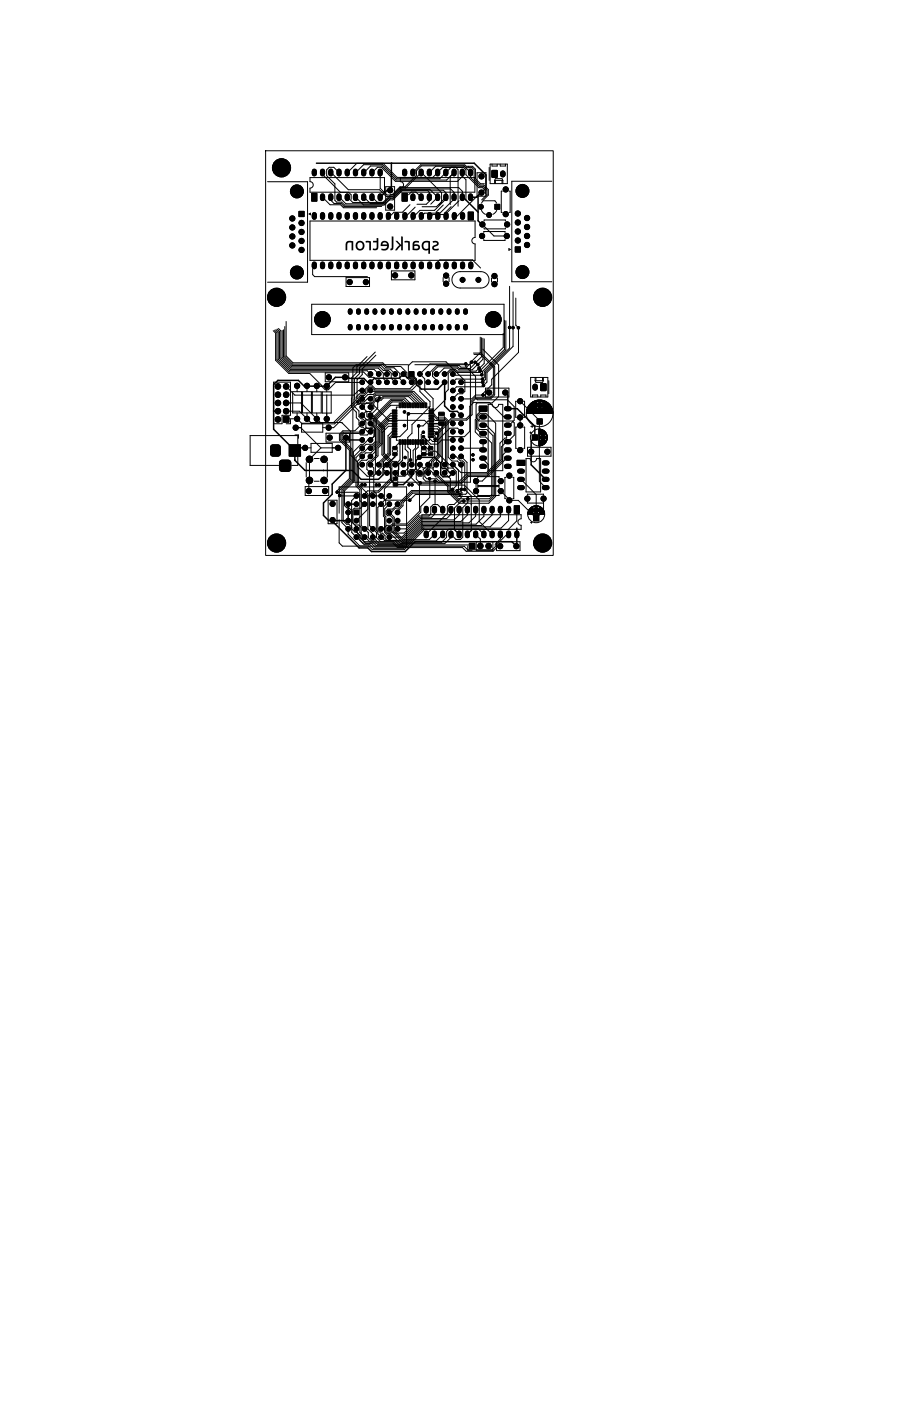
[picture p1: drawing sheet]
<svg xmlns="http://www.w3.org/2000/svg" width="279mm" height="432mm" viewBox="0 0 279 432" stroke-linecap="round" stroke-linejoin="round" font-family="sans-serif">
<defs><g id="words">
<text font-size="5.6" x="135.6" y="77.8">sparkletron</text>
</g></defs>
<g fill="#000" stroke="#000" stroke-width=".31">
<path d="M151.7 52.6h1.6v2h-1.6zM92.2 65.2h1.6v1.6h-1.6zM96.1 59.6h1.6v2.4h-1.6zM124 59.6h1.6v2.4h-1.6zM144.4 65.4h1.6v2.4h-1.6zM152.6 63h1.5v1.5h-1.5zM126.2 114.6h1.5v1.4h-1.5zM83.6 137.4l.6-.3h1.6l.5 .3 .1 2.4-.3 .6-1.9 .2-.6-.3-.2-.5zM87.4 128.4h1.7v1.7h-1.7zM121.2 137.7l1.1-.1 .2 .9-1.3 .1zM121 134.3h1.3l.1 .5h-1.4zM121 133.5h1.3l.1 .5h-1.4z"/>
<path d="M121 132.7h1.3l.1 .5h-1.4zM121 131.9h1.3l.1 .5h-1.4zM121 131.1h1.3l.1 .5h-1.4zM121 130.3h1.3l.1 .5h-1.4zM121 129.5h1.3l.1 .5h-1.4zM121 128.7h1.3l.1 .5h-1.4zM121 127.9h1.3l.1 .5h-1.4zM121 127.1h1.3l.1 .5h-1.4zM121 126.3h1.3l.1 .5h-1.4zM123.1 135.5l.5 .1-.1 1.4-.4-.1zM123.1 124.2l.5 .1-.1 1.3h-.4zM123.9 135.5l.5 .1-.1 1.4-.4-.1z"/>
<path d="M123.9 124.2l.5 .1-.1 1.3h-.4zM124.7 135.5l.5 .1-.1 1.4-.4-.1zM124.7 124.2l.5 .1-.1 1.3h-.4zM125.5 135.5l.5 .1-.1 1.4-.4-.1zM125.5 124.2l.5 .1-.1 1.3h-.4zM126.3 135.5l.5 .1-.1 1.4-.4-.1zM126.3 124.2l.5 .1-.1 1.3h-.4zM127.1 135.5l.5 .1-.1 1.4-.4-.1zM127.1 124.2l.5 .1-.1 1.3h-.4zM127.9 135.5l.5 .1-.1 1.4-.4-.1zM127.9 124.2l.5 .1-.1 1.3h-.4zM128.7 135.5l.5 .1-.1 1.4-.4-.1z"/>
<path d="M128.7 124.2l.5 .1-.1 1.3h-.4zM129.5 135.5l.5 .1-.1 1.4-.4-.1zM129.5 124.2l.5 .1-.1 1.3h-.4zM130.3 135.5l.5 .1-.1 1.4-.4-.1zM130.3 124.2l.5 .1-.1 1.3h-.4zM130.1 137.7l1.1-.1 .2 .9-1.3 .1zM130.1 139.5h1.1l.2 .8-1.3 .2zM131.1 135.5l.5 .1-.1 1.4-.4-.1zM131.1 124.2l.5 .1-.1 1.3h-.4zM132.2 137.7l1.2-.1 .1 .9-1.2 .1zM132.2 139.5l1.2-.1 .1 .9-1.2 .1zM132.3 126.3h1.4v.5h-1.3z"/>
<path d="M132.3 127.1h1.4v.5h-1.3zM132.3 127.9h1.4v.5h-1.3zM132.3 128.7h1.4v.5h-1.3zM132.3 129.5h1.4v.5h-1.3zM132.3 130.3h1.4v.5h-1.3zM132.3 131.1h1.4v.5h-1.3zM132.3 131.9h1.4v.5h-1.3zM132.3 132.7h1.4v.5h-1.3zM132.3 133.5h1.4v.5h-1.3zM132.3 134.3h1.4v.5h-1.3zM135.3 130h1.6l.1 1-1.6 .1zM135.3 127.1l1.6-.1 .1 1-1.6 .2z"/>
<path d="M147.8 125.2h2.4v1.6h-2.4zM164.1 134h1.6v1.6h-1.6zM165.6 129.1h1.6v1.6h-1.6zM166.8 118.3h1.6v2h-1.6zM86.4 142.1l.5-.3h1.9a.88 .88 0 0 1 .9 .9v1.7a.88 .88 0 0 1-.9 .9h-1.7a.88 .88 0 0 1-.9-.9v-1.8zM89.2 137.1h3.5v3.5h-3.5zM109.2 157.2h1.4v1.4h-1.4zM121.2 139.5l1.1-.1 .2 .9-1.3 .1zM121.3 147.1l1.2-.1 .1 .9-1.2 .1zM121.3 148.9h1.2l.1 .8-1.2 .2zM158.6 155.9h1.6v2.4h-1.6zM159.5 141.9h2.4v1.6h-2.4z"/>
<path d="M144.7 167.4h1.7v1.7h-1.7zM164.6 158.9h1.6v1.6h-1.6z"/>
<circle cx="86.8" cy="51.7" r="2.8"/>
<circle cx="91.6" cy="59" r="2"/>
<circle cx="120.3" cy="58.6" r=".8"/>
<circle cx="148.5" cy="54.4" r=".8"/>
<circle cx="148.5" cy="59.4" r=".8"/>
<circle cx="156" cy="58.4" r=".8"/>
<circle cx="161.1" cy="58.9" r="2"/>
<circle cx="90.1" cy="70.1" r=".8"/>
<circle cx="90.1" cy="72.9" r=".8"/>
<circle cx="90.1" cy="67.3" r=".8"/>
<circle cx="90.1" cy="75.6" r=".8"/>
<circle cx="93" cy="74.3" r=".8"/>
<circle cx="93" cy="68.7" r=".8"/>
<circle cx="93" cy="77" r=".8"/>
<circle cx="93" cy="71.5" r=".8"/>
<circle cx="120.3" cy="63.6" r=".8"/>
<circle cx="148.3" cy="63.7" r=".75"/>
<circle cx="148.8" cy="69.2" r=".8"/>
<circle cx="150.8" cy="66.3" r=".75"/>
<circle cx="156" cy="66" r=".8"/>
<circle cx="156.4" cy="69.2" r=".8"/>
<circle cx="159.7" cy="71.4" r=".8"/>
<circle cx="159.7" cy="65.8" r=".8"/>
<circle cx="159.7" cy="68.6" r=".8"/>
<circle cx="162.5" cy="70" r=".8"/>
<circle cx="162.5" cy="67.2" r=".8"/>
<circle cx="85.3" cy="91.6" r="2.8"/>
<circle cx="91.6" cy="84" r="2"/>
<circle cx="99.4" cy="98.4" r="2.44"/>
<circle cx="107.8" cy="86.9" r=".8"/>
<circle cx="112.8" cy="86.9" r=".8"/>
<circle cx="121.8" cy="84.9" r=".8"/>
<circle cx="126.8" cy="84.9" r=".8"/>
<circle cx="137.6" cy="84.9" r=".8"/>
<circle cx="137.6" cy="87.4" r=".8"/>
<circle cx="142.7" cy="86.2" r=".75"/>
<circle cx="147.5" cy="86.2" r=".75"/>
<circle cx="152.1" cy="98.4" r="2.44"/>
<circle cx="152.5" cy="85.1" r=".8"/>
<circle cx="152.5" cy="87.6" r=".8"/>
<circle cx="161.1" cy="83.8" r="2"/>
<circle cx="167.3" cy="91.6" r="2.8"/>
<circle cx="85.7" cy="119.1" r=".85"/>
<circle cx="88.2" cy="119.1" r=".85"/>
<circle cx="91.6" cy="118.9" r=".8"/>
<circle cx="94.7" cy="118.9" r=".8"/>
<circle cx="97.7" cy="118.9" r=".8"/>
<circle cx="100.8" cy="119" r=".8"/>
<circle cx="101.4" cy="116.3" r=".8"/>
<circle cx="106.4" cy="116.3" r=".8"/>
<circle cx="111.7" cy="117.8" r=".71"/>
<circle cx="114.2" cy="117.8" r=".71"/>
<circle cx="114.2" cy="115.3" r=".71"/>
<circle cx="116.8" cy="115.3" r=".71"/>
<circle cx="116.8" cy="117.8" r=".71"/>
<circle cx="119.3" cy="115.3" r=".71"/>
<circle cx="119.3" cy="117.8" r=".71"/>
<circle cx="121.9" cy="115.3" r=".71"/>
<circle cx="121.9" cy="117.8" r=".71"/>
<circle cx="124.4" cy="117.8" r=".71"/>
<circle cx="124.4" cy="115.3" r=".71"/>
<circle cx="126.9" cy="117.8" r=".71"/>
<circle cx="129.5" cy="115.3" r=".71"/>
<circle cx="129.5" cy="117.8" r=".71"/>
<circle cx="132" cy="117.8" r=".71"/>
<circle cx="132" cy="115.3" r=".71"/>
<circle cx="134.6" cy="117.8" r=".71"/>
<circle cx="134.6" cy="115.3" r=".71"/>
<circle cx="137.1" cy="115.3" r=".71"/>
<circle cx="137.1" cy="117.8" r=".71"/>
<circle cx="139.6" cy="115.3" r=".71"/>
<circle cx="139.6" cy="117.8" r=".71"/>
<circle cx="142.2" cy="117.8" r=".71"/>
<circle cx="143.6" cy="112.2" r=".38"/>
<circle cx="145.4" cy="111.7" r=".38"/>
<circle cx="146.5" cy="111.7" r=".38"/>
<circle cx="147.3" cy="112.3" r=".38"/>
<circle cx="147.8" cy="113.5" r=".38"/>
<circle cx="148.1" cy="114.4" r=".38"/>
<circle cx="148.6" cy="115.5" r=".38"/>
<circle cx="148.8" cy="116.9" r=".38"/>
<circle cx="148.9" cy="117.8" r=".38"/>
<circle cx="149.1" cy="118.8" r=".38"/>
<circle cx="157.2" cy="100.9" r=".38"/>
<circle cx="158.2" cy="101" r=".38"/>
<circle cx="159.9" cy="101" r=".38"/>
<circle cx="85.7" cy="121.7" r=".85"/>
<circle cx="85.7" cy="129.3" r=".85"/>
<circle cx="85.7" cy="124.2" r=".85"/>
<circle cx="85.7" cy="126.7" r=".85"/>
<circle cx="88.2" cy="124.2" r=".85"/>
<circle cx="88.2" cy="126.7" r=".85"/>
<circle cx="88.2" cy="121.7" r=".85"/>
<circle cx="91.2" cy="131.8" r=".8"/>
<circle cx="91.6" cy="129.1" r=".8"/>
<circle cx="94.1" cy="138" r=".8"/>
<circle cx="94.7" cy="129.1" r=".8"/>
<circle cx="97.7" cy="129.1" r=".8"/>
<circle cx="100.8" cy="129.1" r=".8"/>
<circle cx="101.3" cy="131.8" r=".8"/>
<circle cx="101.7" cy="134.9" r=".8"/>
<circle cx="104.3" cy="138" r=".8"/>
<circle cx="106.7" cy="134.9" r=".8"/>
<circle cx="110.3" cy="123.9" r=".38"/>
<circle cx="111.7" cy="135.6" r=".71"/>
<circle cx="111.7" cy="120.4" r=".71"/>
<circle cx="111.7" cy="128" r=".71"/>
<circle cx="111.7" cy="122.9" r=".71"/>
<circle cx="111.7" cy="138.1" r=".71"/>
<circle cx="111.7" cy="125.4" r=".71"/>
<circle cx="111.7" cy="133.1" r=".71"/>
<circle cx="111.7" cy="130.5" r=".71"/>
<circle cx="114.2" cy="135.6" r=".71"/>
<circle cx="114.2" cy="125.4" r=".71"/>
<circle cx="114.2" cy="138.1" r=".71"/>
<circle cx="114.2" cy="120.4" r=".71"/>
<circle cx="114.2" cy="128" r=".71"/>
<circle cx="114.2" cy="122.9" r=".71"/>
<circle cx="114.2" cy="130.5" r=".71"/>
<circle cx="114.2" cy="133.1" r=".71"/>
<circle cx="116.5" cy="123.5" r=".38"/>
<circle cx="117" cy="122.7" r=".38"/>
<circle cx="124.7" cy="127" r=".38"/>
<circle cx="124.7" cy="131.2" r=".38"/>
<circle cx="126" cy="127.5" r=".38"/>
<circle cx="129.1" cy="131.3" r=".38"/>
<circle cx="130.6" cy="133.2" r=".38"/>
<circle cx="130.6" cy="134.6" r=".38"/>
<circle cx="134.2" cy="135.4" r=".38"/>
<circle cx="134.6" cy="133.5" r=".38"/>
<circle cx="139.6" cy="120.4" r=".71"/>
<circle cx="139.6" cy="138.1" r=".71"/>
<circle cx="139.6" cy="125.4" r=".71"/>
<circle cx="139.6" cy="133.1" r=".71"/>
<circle cx="139.6" cy="128" r=".71"/>
<circle cx="139.6" cy="130.5" r=".71"/>
<circle cx="139.6" cy="122.9" r=".71"/>
<circle cx="139.6" cy="135.6" r=".71"/>
<circle cx="142.2" cy="133.1" r=".71"/>
<circle cx="142.2" cy="120.4" r=".71"/>
<circle cx="142.2" cy="122.9" r=".71"/>
<circle cx="142.2" cy="128" r=".71"/>
<circle cx="142.2" cy="125.4" r=".71"/>
<circle cx="142.2" cy="130.5" r=".71"/>
<circle cx="142.2" cy="135.6" r=".71"/>
<circle cx="142.2" cy="138.1" r=".71"/>
<circle cx="149" cy="121.8" r=".38"/>
<circle cx="150.8" cy="121" r=".8"/>
<circle cx="155.8" cy="121" r=".8"/>
<circle cx="160.4" cy="123.6" r=".8"/>
<circle cx="160.4" cy="128.6" r=".8"/>
<circle cx="160.4" cy="131.1" r=".8"/>
<circle cx="160.4" cy="138.7" r=".8"/>
<circle cx="163.8" cy="139.2" r=".8"/>
<circle cx="166.4" cy="124.9" r=".8"/>
<circle cx="167.4" cy="134.8" r=".8"/>
<circle cx="168.8" cy="139.2" r=".8"/>
<circle cx="95.2" cy="151.3" r=".8"/>
<circle cx="95.4" cy="148.1" r="1"/>
<circle cx="95.4" cy="141.6" r="1"/>
<circle cx="99.9" cy="148.1" r="1"/>
<circle cx="99.9" cy="141.6" r="1"/>
<circle cx="100.2" cy="151.3" r=".8"/>
<circle cx="102.6" cy="155.3" r=".8"/>
<circle cx="104" cy="151.7" r=".38"/>
<circle cx="104.8" cy="152.7" r=".38"/>
<circle cx="107.4" cy="155.4" r=".71"/>
<circle cx="107.4" cy="157.9" r=".71"/>
<circle cx="109.9" cy="152.8" r=".71"/>
<circle cx="109.9" cy="155.4" r=".71"/>
<circle cx="111.6" cy="149.4" r=".38"/>
<circle cx="111.7" cy="143.2" r=".71"/>
<circle cx="111.7" cy="140.7" r=".71"/>
<circle cx="112.4" cy="155.4" r=".71"/>
<circle cx="112.4" cy="152.8" r=".71"/>
<circle cx="112.5" cy="149.4" r=".38"/>
<circle cx="114.2" cy="143.2" r=".71"/>
<circle cx="114.2" cy="145.8" r=".71"/>
<circle cx="114.2" cy="140.7" r=".71"/>
<circle cx="115" cy="152.8" r=".71"/>
<circle cx="115" cy="155.4" r=".71"/>
<circle cx="116.1" cy="149.5" r=".38"/>
<circle cx="116.8" cy="145.8" r=".71"/>
<circle cx="116.8" cy="143.2" r=".71"/>
<circle cx="116.9" cy="149.5" r=".38"/>
<circle cx="117.5" cy="155.4" r=".71"/>
<circle cx="117.5" cy="152.8" r=".71"/>
<circle cx="119.3" cy="143.2" r=".71"/>
<circle cx="119.3" cy="145.8" r=".71"/>
<circle cx="120.1" cy="157.9" r=".71"/>
<circle cx="120.1" cy="152.8" r=".71"/>
<circle cx="120.1" cy="155.4" r=".71"/>
<circle cx="121.9" cy="143.2" r=".71"/>
<circle cx="121.9" cy="145.8" r=".71"/>
<circle cx="122.6" cy="157.9" r=".71"/>
<circle cx="122.6" cy="155.4" r=".71"/>
<circle cx="124.4" cy="145.8" r=".71"/>
<circle cx="124.4" cy="143.2" r=".71"/>
<circle cx="124.9" cy="141" r=".38"/>
<circle cx="126.2" cy="149.4" r=".38"/>
<circle cx="126.4" cy="154.2" r=".38"/>
<circle cx="126.6" cy="141.8" r=".38"/>
<circle cx="126.9" cy="145.8" r=".71"/>
<circle cx="126.9" cy="143.2" r=".71"/>
<circle cx="127.1" cy="149.4" r=".38"/>
<circle cx="129.3" cy="141" r=".63"/>
<circle cx="129.5" cy="145.8" r=".71"/>
<circle cx="129.5" cy="143.2" r=".71"/>
<circle cx="129.6" cy="148.8" r=".38"/>
<circle cx="132" cy="145.8" r=".71"/>
<circle cx="132" cy="143.2" r=".71"/>
<circle cx="132.5" cy="147.6" r=".38"/>
<circle cx="134.2" cy="148.3" r=".38"/>
<circle cx="134.6" cy="145.8" r=".71"/>
<circle cx="134.6" cy="143.2" r=".71"/>
<circle cx="137.1" cy="145.8" r=".71"/>
<circle cx="137.1" cy="143.2" r=".71"/>
<circle cx="139.6" cy="150.9" r=".38"/>
<circle cx="139.6" cy="145.8" r=".71"/>
<circle cx="139.6" cy="143.2" r=".71"/>
<circle cx="139.6" cy="140.7" r=".71"/>
<circle cx="141" cy="151.6" r=".38"/>
<circle cx="141.8" cy="152.3" r=".38"/>
<circle cx="142.2" cy="143.2" r=".71"/>
<circle cx="142.2" cy="140.7" r=".71"/>
<circle cx="142.2" cy="150.9" r=".38"/>
<circle cx="143" cy="154.4" r=".38"/>
<circle cx="143.3" cy="150.9" r=".38"/>
<circle cx="144.3" cy="153.7" r=".38"/>
<circle cx="145.8" cy="140.2" r=".38"/>
<circle cx="145.9" cy="141.7" r=".38"/>
<circle cx="146.8" cy="151.3" r=".8"/>
<circle cx="146.8" cy="148.3" r=".8"/>
<circle cx="154.4" cy="148.3" r=".8"/>
<circle cx="154.4" cy="151.3" r=".8"/>
<circle cx="157.1" cy="154.2" r=".8"/>
<circle cx="157.1" cy="146.6" r=".8"/>
<circle cx="162.6" cy="153.7" r=".8"/>
<circle cx="165.4" cy="157.2" r=".8"/>
<circle cx="167.6" cy="153.7" r=".8"/>
<circle cx="85.3" cy="167.4" r="2.8"/>
<circle cx="102.6" cy="160.3" r=".8"/>
<circle cx="107.4" cy="160.5" r=".71"/>
<circle cx="107.4" cy="163" r=".71"/>
<circle cx="109.9" cy="165.5" r=".71"/>
<circle cx="109.9" cy="160.5" r=".71"/>
<circle cx="109.9" cy="163" r=".71"/>
<circle cx="112.4" cy="163" r=".71"/>
<circle cx="112.4" cy="165.5" r=".71"/>
<circle cx="115" cy="163" r=".71"/>
<circle cx="115" cy="165.5" r=".71"/>
<circle cx="117.5" cy="163" r=".71"/>
<circle cx="117.5" cy="165.5" r=".71"/>
<circle cx="120.1" cy="163" r=".71"/>
<circle cx="120.1" cy="160.5" r=".71"/>
<circle cx="120.1" cy="165.5" r=".71"/>
<circle cx="122.6" cy="160.5" r=".71"/>
<circle cx="122.6" cy="163" r=".71"/>
<circle cx="148.1" cy="168.3" r=".85"/>
<circle cx="150.7" cy="168.3" r=".85"/>
<circle cx="154.2" cy="168.3" r=".8"/>
<circle cx="159.2" cy="168.3" r=".8"/>
<circle cx="167.3" cy="167.4" r="2.8"/>
</g>
<g fill="none" stroke="#000" stroke-width="1.6">
<path d="M96.9 52.8v.8M99.5 52.8v.8M102 52.8v.8M104.5 52.8v.8M107.1 52.8v.8M109.6 52.8v.8M112.2 52.8v.8M114.7 52.8v.8M117.2 52.8v.8M124.8 52.8v.8M127.3 52.8v.8M129.9 52.8v.8"/>
<path d="M132.4 52.8v.8M135 52.8v.8M137.5 52.8v.8M140 52.8v.8M142.6 52.8v.8M145.1 52.8v.8M96.9 66.2v.8M99.5 60.4v.8M99.5 66.2v.8M102 60.4v.8M102 66.2v.8M104.5 60.4v.8"/>
<path d="M104.5 66.2v.8M107.1 60.4v.8M107.1 66.2v.8M109.6 60.4v.8M109.6 66.2v.8M112.2 60.4v.8M112.2 66.2v.8M114.7 60.4v.8M114.7 66.2v.8M117.2 60.4v.8M117.2 66.2v.8M119.8 66.2v.8"/>
<path d="M122.3 66.2v.8M124.9 66.2v.8M127.3 60.4v.8M127.4 66.2v.8M129.9 60.4v.8M129.9 66.2v.8M132.4 60.4v.8M132.5 66.2v.8M135 60.4v.8M135 66.2v.8M137.5 60.4v.8M137.6 66.2v.8"/>
<path d="M140 60.4v.8M140.1 66.2v.8M142.6 60.4v.8M142.6 66.2v.8M145.1 60.4v.8M96.9 81.4v.8M99.5 81.4v.8M102 81.4v.8M104.5 81.4v.8M107.1 81.4v.8M109.6 81.4v.8M112.2 81.4v.8"/>
<path d="M114.7 81.4v.8M117.2 81.4v.8M119.8 81.4v.8M122.3 81.4v.8M124.9 81.4v.8M127.4 81.4v.8M129.9 81.4v.8M132.5 81.4v.8M135 81.4v.8M137.6 81.4v.8M140.1 81.4v.8M142.6 81.4v.8"/>
<path d="M145.2 81.4v.8M148.6 128.5h.8M148.6 131h.8M148.6 133.6h.8M148.6 136.1h.8M148.6 138.7h.8M156.2 128.5h.8M156.2 131h.8M156.2 133.6h.8M156.2 136.1h.8M156.2 138.7h.8M156.2 126h.8"/>
<path d="M131.4 156.7v.8M134 156.7v.8M136.5 156.7v.8M139.1 156.7v.8M141.6 156.7v.8M144.1 156.7v.8M146.7 156.7v.8M148.6 141.2h.8M148.6 143.7h.8M149.2 156.7v.8M151.8 156.7v.8M154.3 156.7v.8"/>
<path d="M156.2 141.2h.8M156.2 143.7h.8M156.8 156.7v.8M160.3 145.2h.8M160.3 147.7h.8M160.3 150.3h.8M167.9 145.2h.8M167.9 147.7h.8M167.9 150.3h.8M167.9 142.7h.8M131.4 164.3v.8M134 164.3v.8"/>
<path d="M136.5 164.3v.8M139.1 164.3v.8M141.6 164.3v.8M144.1 164.3v.8M146.7 164.3v.8M149.2 164.3v.8M151.8 164.3v.8M154.3 164.3v.8M156.8 164.3v.8M159.4 164.3v.8"/>
</g>
<path d="M155.1 53.4v.4M165 119.1v.4" fill="none" stroke="#000" stroke-width="1.7"/>
<g fill="none" stroke="#000" stroke-width="1.5">
<path d="M108 95.8v.5M110.5 95.8v.5M113.1 95.8v.5M115.6 95.8v.5M118.2 95.8v.5M120.7 95.8v.5M123.2 95.8v.5M125.8 95.8v.5M128.3 95.8v.5M130.9 95.8v.5M133.4 95.8v.5M135.9 95.8v.5"/>
<path d="M138.5 95.8v.5M141 95.8v.5M143.6 95.8v.5M108 100.6v.5M110.5 100.6v.5M113.1 100.6v.5M115.6 100.6v.5M118.2 100.6v.5M120.7 100.6v.5M123.2 100.6v.5M125.8 100.6v.5M128.3 100.6v.5"/>
<path d="M130.9 100.6v.5M133.4 100.6v.5M135.9 100.6v.5M138.5 100.6v.5M141 100.6v.5M143.6 100.6v.5"/>
</g>
<g fill="none" stroke="#000" stroke-width=".31">
<path d="M81.9 46.5h88.7v124.7h-88.7zM82.5 56h12.3v31h-12.3M95.6 54.7h23v4.5h-23v-1.2a1 1 0 0 0 1-1 1 1 0 0 0-1-1zM99.5 53.2v.6l5.5 5.5h2.5l.8 .7v1.5M102.1 53.2l5.3 5.3h9.6l2.1 2h2.2l2.3-2.3h15.4l1.1 1.1v1.5M104.5 53.2l-1.6-1.6h-1.4l-.8 .7v1.8l2.6 2.6v5.1l.5 .5h1.6l.9 .9h11.9M107.2 53.2l2.8-2.9h8.1l4.4 4.4h11l3-3.1h6.5l.7 .7v1.6l4 3.9h1.2l.9 .9v1.1M109.7 53.2l2.4-2.4h5.9l4.3 4.3h13.3l3.6-3.6h1.3l.8 .8v11.3M112.3 53.2l2-2h3.5l4.3 4.3h15.6l2.4-2.3M114.8 53.2l1.6-1.6h1.2l4.4 4.3h19.1l1.5-1.5v-1.2M117.2 53.2v4.8l2.1 2.1h1.5l2.6-2.5h1.5l3.5-3.6v-1.4l1.6-1.5h13.1l2 2.1v1.5l2.7 2.7h1.2l1.2 1.2v1.4l-1.7 1.6M118.9 57.5h2.8v7.3h-2.8z"/>
<path d="M123.5 54.7h22.9v4.5h-22.9v-1.2a1 1 0 0 0 1-1 1 1 0 0 0-1-1zM126.8 59.2l-.8 .8M127.3 53.2l2.4-2.4h13.6l.5 .5h1.9l.9 .8v3l1.6 1.5h1.2M128.3 59.2l1.6 1.6M138.8 54.4v8.7M142.6 53.2v1.1l1.1 1.1v6.3M143.2 51.2h-8.8l-2 2M143.6 51.7h2l.6 .6v2.9l1.8 1.8h1.2l1.4 1.4v1.7l-1.7 1.7M144.5 51.3h.1M144.7 51.7h-.1M147.1 53.2h2.8v7.3h-2.8zM147.6 59.9l-7.7 7.7h-.3"/>
<path d="M150.9 51.6v4M151.1 50.6h5.3v6h-5.3zM151.7 50.6v.6h1.6v-.6M152.5 55.6l.3-.5h2l.3 .5M152.5 55.6h2.6M152.5 55.6v1M152.8 55.6v1M154.3 50.6v.6h1.6v-.6M154.8 55.6v1M154.9 58.9h-.3v6.6h.3M155.1 55.6v1M157 58.9h.3v6.6h-.3"/>
<path d="M170.2 55.9h-12.4v30.9h12.4M95.3 66l.4-.3v.5zM99.5 60.8l2.3 2.3h3.2l.9 .9h10.3M102 60.8v.9l1 1h2.2l.9 .9h11.6M104.6 60.8l2.1 2h12.1M107.2 60.8l1.6 1.6h9.7l1.3-1.4 1.5 .1 2.4-2.5h13l.8 .8v1.4l-2.9 2.9h-4.4M109.7 60.8l2.4 2.4h6.4l2.1-2.1M114.8 60.8l1.6 1.5M120 61.6h1.2l2.8-2.8h7.9l.5 .5v2.7l-.9 1h-2.9M120.6 60.5l-2.3 2.3h-4.1l-1.9-2M121 60.5l2.5-2.5h1.6l4.8-4.9 6.3 6.3v3l-.9 .8M121.1 61l2.7-2.6h8.8l2.4 2.4-2.2 2.1"/>
<path d="M126.4 63.1l-2.3 2.3h-2.6l-2.2 2.2M127.3 60.8l.4 .4M128 63.8l-3.6 3.8M136.7 63.2l-2.2 2.2v2.2M137.9 60.9l-3.9 3.9h-4.5l-2.6 2.8M139.1 63.7l-2 2v1.9M140.5 60.9l-4.8 4.8h-4.7l-1.6 1.5v.4M141.6 61.9l-4.3 4.2h-3.8l-1.5 1.5M142.6 60.8v-1.8l-1.1-1.2h-18.1l-2.1 2.2h-.8l-2.3 2.3M146.5 73.2v-5.1h-50.9v12.1h50.9M148.5 64.8l1.2 1.3M148.5 62.6l.5-.7h3.6l.5 .7"/>
<path d="M148.8 69.2l3.5 3.5M149.2 71.7v-.3h6.5v.3M149.3 68.1v-.3h6.5v.3M149.3 70.2v.3h6.5v-.3M153.2 64.8l-1.2 1.3M88.2 99.1v10.6l2.2 2.1h27.7l1.1 1.1h4.4l1.9 1.9v1.5l1.4 1.5M96.1 93.8h59.3v9.3h-59.3zM96.4 82.9v1.7l.6 .7h16.3M106.7 85.6h7.3v2.7h-7.3zM120.7 83.5h7.3v2.7h-7.3zM136.7 85.6v1.2M138.5 85.6v1.2"/>
<path d="M140.2 84.4l1.4-.7h6.7a2.52 2.52 0 0 1 2.5 2.5 2.52 2.52 0 0 1-2.5 2.6h-6.4a2.53 2.53 0 0 1-2.4-1.6 2.53 2.53 0 0 1 .7-2.8zM148.2 82.6l-2.5-2.5h-10l-1.2 1.1v1.7M151.6 85.7v1.2M153.4 85.7v1.2M155.6 98.7v8.9l-6.8 6.8v.9l-.4 .4h-8.4l-.4-.4M156 98.9v8.9l-6.6 6.7v1.8l-.6 .6-8.1-.1-1.1 1M157.1 88.2l.1 19.1-7.4 7.4v2.2l-1 .9h-6.6M158.2 89.9v16.9l-8 8v2.9l-1.5 1.5h-7.9l-1.2 1.2M159.1 91.9v8.3l.8 .9v7.5l-8.3 8.3v1.7l-2.6 2.7v.5h-2.3l-1.2 1.1h-3.3M84.3 101.9l.7 .8v8.3l4.1 4.1h6.4l4.8 5h.9l2.3-2.2 8.2-.1M84.4 117.8h5.2v10.2h-2.6v2.6h-2.6zM84.7 101.8l.7 .7v8.4l3.8 3.8h22.9l1.7 1.6h1.5l1.5 1.5"/>
<path d="M85.1 101.6l.7 .7v8.4l3.6 3.6h23.8l1 1M85.5 101.4l.7 .8v8.3l3.3 3.4h25.9l1.4 1.4M85.9 101.2l.7 .8v8.4l3.1 3h26.9l1.6 1.6v1.7l1.1 1.1M87 101.8v8.4l2.9 2.8h27.2l1.1 1.2h1.6l.8 .8v1.6l1.3 1.2M87.4 101.6v8.4l2.6 2.6h27.5l1.1 1.2h1.7l1.6 1.5M87.8 100.6v9.3l2.4 2.3h27.7l1.1 1.1h2.5l1.8 1.8v1.6l1.1 1.1M88.2 119.1l2.7 2.7h18.2l1.5-1.4h1.1M91.6 120v.7M94.7 120v.7M97.7 120v.7M100.3 114.9h7.2v2.8h-7.2zM113.2 109.9l-3.1 3.1v1.8l-1.6 1.6-.1 9.1 1.5 1.5v1.7l.8 .8v1.4l.7 .7h.5l1.4 1.5h.9"/>
<path d="M115.7 108.5l-4.8 4.9v1.8l-1.6 1.5-.1 6.4v2.1l1.5 1.5v1.7l.7 .7h.5l.9 1v1.6l.4 .3h1.5l.7 .7v1.8M115.9 109.5l-4.2 4.2v1.8l-1.6 1.6v5.6l1.2 1.2h1l1-1h1.1l1.4-1.5h11l3 3v.5M125.9 112.4h-16.1l-1 1v35.2h36.3v-36.2h-17.2M126.9 115.3l1.6 1.5v2l-1.5 1.4h-11.5l-.8-.9h-.9l-.6 .6v1.1l-.8 .9h-1.2l-.5 .5v.9l.4 .4v.5l-.4 .4h-.6l-7.2 7.2-1.6-.1M129.5 117.8v2.9l3.1 3.1v1.5l-5.5 5.6v2.6l-1.3 1.3v3l.8 .8v3.2M132 115.3h.1M143.6 112.2h-11l-3.1 3.1 1.5 1.5v3.5l2.6 2.5v3.2l-.6 .6M143.6 112.2h.1M143.6 112.2v.8l3.1 3v6.7l.5 .5h9.3l2.1 2.1v4.2l-1.5 1.5h-.5M146 108.8h2.4l4.2 4.2v8.7l-1.2 1.2h-4.7l-1.1 1.1v3.8l-1.7 1.7h-4.7l-3.9 4v.9l-1.2 1.1v5.1l-2.1 2.1v.5l-1.5 1.5v2.8l.8 .8h3.5l.4 .4h6.8l2.2-2.2h6.2l4.6-4.6v-1.6l1.6-1.6M146.2 109.2h2l3.9 4v8.3l-.9 .9h-4.6l-1.4 1.4v3.9l-1.5 1.4h-4.7l-4.4 4.4M147.3 112.3h.1"/>
<path d="M147.3 112.3l-1.7 1.7h-4.1l-.5-.6h-4l-1.8 1.9h-.6M148.1 103.9v4.8l-4.2 4.5h-1.8l-.5-.6h-6.9l-2.6 2.7M148.5 104.1v5.8l-1.7 1.8h-.3v.3l-1.5 1.6h-3.3l-.6-.6h-6.1l-1.6 1.7v1.3l1.2 1.2v.6M148.9 107.6l4.9 4.9v9.7l-2 2h-4.7l-.3 .3v4.3l1 1h10.2l.6 .5v3.8l-2 2M148.9 104.2v6.6l-1.6 1.5M149.3 104.4v7.6l-1.4 1.5-1.1 .9h-5.8l-.6-.5h-1.5l-1.5 1.4h-.3M149.7 119.6h7.2v2.8h-7.2zM155.2 102.8v4.3l-7.6 7.7h-6.9l-.5-.5h-1.2l-.8 .8v5l-.8 .8v2.2l-4.4 4.4h-7l-.3 .4v4.3l-2.4 2.4h-2.4l-.4 .4v5.1l-2.2 2.2v2.4l1 1.1M157.1 100.9h.1M163.6 116.3h5.3v6.1h-5.3zM165 117.3l.3 .6h2l.3-.6M165 117.3h2.6"/>
<path d="M165 116.3v1M165.3 116.3v1M167.3 116.3v1M167.6 116.3v1M169.2 117.3v4M88.2 129.3l.2-.2h3.2l1.6 1.5h10l6.8-6.7h.3l.4 .4h4l5.2 5.3h11l1.2 1.1v4l1.3 1.4h1.2l4.1-4.1h2.4l1.1 1.1M88.2 126.7h4.1l3.5 3.5h9.6l2.8 2.8v14.7l-3.4 3.4v1.6l5.1 .1-1.5 1.5v8.7l1.1 1h.6l.9 .9v1.5l.9 1h12l6.2-6.2h14.5l2.1-2.1v-2M88.2 124.2h4.6l6 6M89.6 129.3v1.3h-1.4M90.3 120.7h2.7v6.6h-2.7zM91 134h1v1.1M91.2 131.7l1.8 .1"/>
<path d="M91.6 127.3v.7M91.8 136.8v-2.6h-14.7v9.2h8.8M92.7 131.8l6.3 6.2M93 130.4h6.5v2.8h-6.5zM93.3 120.7h2.7v6.6h-2.7zM94.7 127.3v.7M95.1 138h.8M95.9 136.7h6.6v2.7h-6.6zM96.3 120.7h2.8v6.6h-2.8zM97.7 127.3v.8M99 138l5.3 .1M99 138l-3.6 3.6-.2 9.7"/>
<path d="M99.4 120.8h2.7v6.5h-2.7zM99.5 131.8h.8M100.5 133.5h7.3v2.8h-7.3zM100.8 120v.8M100.8 121.8v7.1M100.8 121.8h.1M105.5 130.4h.1M111.7 122.9l.6-.1 1.2-1.2h1.6l.6-.6h11.5l3.4 3.4v.5M114.2 130.5l1.6 1.5v14.1l-.7 .7h-1.9l-2.9-3v-1.3l-2.1-2.2M114.2 133.1l-1 1h-1.9l-.5-.5h-4.7l-.6 .6v1.1l3.1 3.1v9.4l-3.2 3.2v10.1l2 1.9M114.2 120.4l.3 .2h13.1l3.8 3.8v.5M115.8 139.2l-2.7 2.7h-1.6l-.9 .9v6.6l2.9 2.9v10.8l1.5 1.5v.9l1.8 1.9"/>
<path d="M118.2 133h.1M118.6 132.8h.1M121.1 138.8v.5M121.7 127.4h-1.2l-4.7 4.7v3.9l-.9 .9h-2l-3.5 3.6v7.7l-3.2 3.1v4.5l.7 .7h.7l1 1v3.5l1.3 1.3 .2 1.8 .9 1v.6l1.8 1.8h1.7l1.2 1.1h8.7l6.2-6.2h20.6l3.1-3.2v-2.1M121.7 129.8h-1.8l-2.8 2.8v3.9l-1.3 1.3M121.7 129h-1.6l-3.4 3.4v3.9l-1.3 1.3v1l-1 1h-1.6l-2.6 2.6v7.4l1.2 1.2v11.2l2.2 2.1v1.6l.9 1h.8l1.1 1.1h7.6l6.3-6.2h16.5l2.4-2.5v-2M121.7 128.2h-1.4l-4 4v3.9l-2.1 2h-.7l-1.2 1.2h-.8l-1.7 1.7v8.8l1.2 1.2v13.1l1.4 1.4h.6v.5l1.1 1.1h.8l1.1 1.1h8.2l6.2-6.2h18.1l3.3-3.3v-1.6M121.7 131.4h-1.9l-1.9 1.9v3.5l-1.3 1.3v2.4l-2.4 2.1v.6l1.1 1v7.2l.8 .8v11.3l.4 .5v.5l2 2.1h5l6.4-6.4h10.2l1.5-1.5v-1.6M121.7 133.8h-.6l-1 1v5.1l-2.3 2.3v1.6l-1 1v1M121.7 130.6h-2l-2.2 2.2v3.8l-1.3 1.3v2.4l-1.8 1.8h-.6l-.7 .7v1.8l1.1 1.2-.2 .2v16l2.1 2.1v1.6l1.3 1.3M121.7 133h-.7l-1.3 1.3v5.4l-2.9 2.9v.6M121.8 138.1v-.3l1.6-1.6v5.5l-1.5 1.5v-.5"/>
<path d="M122 138.3l-.2 .2M122.2 135.1v.6h.6M122.5 138.8v.5M122.8 125.5h-.6v.5M123.4 124.9h-2.9l-4.4 4.4v2l-.7 .6v2.5l-1.2 1.2h-.7l-1.4 1.3h-.8l-2.3 2.4v8.7l-3.2 3.1v9.4l1.1 1.1h.7l.9 .9v1.6l1.4 1.4M124.2 124.9v-.7l-.4-.3h-2.9l-5.2 5.2v2l-1.5 1.2v.8M124.2 136.2l-.1 .2M125 124.9v-.5l-.9-.9h-3.3l-5.5 5.5v1.9l-1 1h-1.5l-1.2 1.3h-5.7l-.8 .8v1.5l3.1 3.1M125 136.2v2.3l.8 .8v5l-1.4 1.5M125.8 124.9v-.5l-1.3-1.3h-3.9l-6.3 6.3h-1.5l-3.4 3.4h-3.7l-1 1v1.9l3 3.1v8.7l-3.7 3.8v.4M126.6 124.9v-.5l-1.7-1.7h-6.7l-.6 .7-1.1 .1v2.3l-2.3 2.2h.7l3.7 3.6v8.2l2.4 2.4h1.3l.6 .6v3.6l-4.4 4.3v3.5l-2 2.2v7l.9 .9h.6l.7 .8v.9l.6 .6M128.2 124.9v-.5l-2.1-2.1h-8l-.4 .4h-1.7l-.2 .2v.7l-.5 .6v1.7l-1 .9h-1.4l-1.2 1.2 1.5 1.5h2l2.6 2.5v8.2l2.6 2.6v4.7l-3.8 3.8h-3.3l-.9 .9v.6"/>
<path d="M128.2 136.2v1.9l-.8 .7v4l-.5 .4M129 124.9v-.5l-2.6-2.6h-10.4l-.6 .7v1l-.7 .6h-1.7l-1.3 1.3 1.4 1.5v1.4l.7 .7h1.6l2.8 2.8v8.1l2.7 2.7v5l-4.1 4.1h-2.1l-1.2 1.2M129 136.2v1.6l-.9 .9v5.7l1.4 1.4M129.8 136.2v1l.9 .9M129.9 138.8v.5M130.6 133.2l-.7 .7v1.1l.7 .7v.5M130.6 134.6l2.3 2.3h2.1l1.2-1.3h3.4M130.6 136.2l.1 .1M131.4 135.4v.8l1.4 1.5v.4M131.4 138.8v.5M131.9 125.5h.6v.5h1.3M132.1 138.8v.5"/>
<path d="M132.5 133.7v.1M132.5 129.8h-.5l-1.5 1.5h-1.4v4.2l3.5 3.6h1.8l4.1 4.1h1.1M132.5 135.1v.6h-.6M133 127.4h.6l1.3 1.4h2.5l.8 .8v11.3l1.2 1.2h1.7l1.3 1.3v7.3l-.2 .2M133 129h.6l.6 .6h2.9l.3 .4v12.9l-.3 .3 1.1 1.1h1.5l1 1v4.4l-1.5 1.5h-12.3l-5.8 5.7h-1.5l-.6 .6v1l.5 .4h.9l.8 .8v4l3 3h10.3l2-2M133 131.4h1.9l.8 .7v8.6l-1.1 1.1v1.4l-1 1h-3.1l-1-1v1l-1.1 1.1v2.4l1.2 1.1M133 133h1l.9 .9v6.5l-1.9 1.8v1.4l-.5 .6M133 133.8h.6l.6 .6v1M133 128.2l.8 .1 1 .9h2.4l.6 .6v12.7M133.6 138.8v.5M134.2 135.4h.1M135.2 128.4v1.4"/>
<path d="M137.1 128.4v1.4M137.4 131.1h.1M139.6 122.9l1.6-1.5h1.4l.8-.8v-3.3l-5.8-5.8h-10.4l-1.3 1.2v3.5l.7 .6h.8l.6 .6v.9l-1.6 1.5h-10.7l-.9-.9h-1.1l-.9 .9v1.1l-.5 .5h-1.5l-1 1v.9l-6.9 6.9M148.6 131h1.3l2.6 2.6v19.2l-1.6 1.6h-9.4l-3-3v-1.6l-4.9-5.1v-2.4l1.7-1.8v-8l-.4-.3h-1.7M149 133.6h-.6l-1.4-1.4v-2.6l.4-.5v-1l.7-.7h1.7l3.1 3v22.6l-2.2 2.1h-9.1l-3.5-3.5v-1.6l-3-3h-.7l-1.9-2.3h-.9l-1.7 2.1h-.8l-.6-.6v-.4l-1.1-1.1h-.9l-.6 .6v.4l-1.1 1.1h-1.9l-1-1 1.1-1.2v-1.5l1.2-1.2v-5.7M149 128.5h-.4l-1.2 1.2v2.2l.4 .5h2.3l1.9 1.9v18.3l-1 1.1h-9.6l-2.5-2.4v-3.8l-1.8-1.7 1-1.1v-1.9M149 136.1v2.6l-.5-.6h-6.3M149 126h.1M149 126l-2 2v1l-.4 .4v3.7l1.5 1.6h1.7l1.8 1.9v15.8l-.5 .6h-9.9l-1.7-1.7v-.4M150.5 124.6h1.3a1 1 0 0 0 1 1 1 1 0 0 0 1-1h1.2v20.5h-4.5zM156.2 133.6v1.4h-.5l-1.5 1.6v4.9l-4.1 4.2h-7.9l-2.6-2.5M156.2 136.1l-1.6 1.7v3.9l-4.4 4.4h-6.3l-2.2 2.2h-6.3l-.7-.7h-3.1l-.6-.7v-1.8l.9-.9"/>
<path d="M156.6 128.5h-1.2l-4.5-4.5h-4.8l-1.2 1.2v7.7l-1.7 1.7h-4.9M159.3 123.7h-.3v4.9h.3M159.4 131.6h-.3v6.6h.3M160.1 123.8l.1 .1M160.4 123.6l6 6.1-.1 18.6 2 2M160.4 131.1h.1M160.4 128.6v2.5M161.5 123.7h.3v4.9h-.3M161.5 131.6h.3v6.6h-.3M162.3 127.4h8.2M162.3 127.3h8.2M162.3 127.2h8.2"/>
<path d="M162.4 127.1h8.1M162.4 127h8.1M162.4 126.9h8.1M162.4 126.8h8.1M162.4 126.7h8M162.4 126.6h8M162.4 126.5h8M162.5 126.4h7.9M162.5 126.3h7.9M162.5 126.2h7.8M162.6 126.1h7.7M162.6 126h7.7"/>
<path d="M162.6 125.9h2.8M162.6 125.8h2.8M162.7 125.8h2.7M162.7 137.9h7.2v2.7h-7.2zM162.7 125.7h2.7M162.8 125.6h2.6M162.8 125.5h2.6M162.8 125.4h2.6M162.9 125.4h2.5M162.9 125.3h2.5M163 125.2h2.4M163.1 125.1h2.3"/>
<path d="M163.1 125h2.3M163.2 124.9h2.2M163.2 124.8h2.2M163.3 124.8h2.1M163.4 124.7h2M163.4 133.4h.5M163.4 124.6h2M163.5 124.5h1.9M163.6 124.4h1.8M163.6 133.1v.5M163.7 124.4h1.7M163.7 131.4h.8"/>
<path d="M163.7 124.3h1.7M163.8 124.2h1.6M163.9 124.2h1.5M164 124.1h1.4M164.1 131v.8M164.1 124h1.3M164.2 122.4v-.6h1.6v.6M164.3 123.9h1.1M164.4 123.8h4.1M164.5 123.8h3.8M164.7 123.7h3.5M164.9 123.6h3.1"/>
<path d="M165.1 123.5h2.7M165.3 123.4h2.2M165.7 123.4h1.5M166.2 132.3v5.1M166.3 132.3v5.1M166.4 132.3v1.5M166.5 135.9l-.1 1.5M166.5 132.3v1.5M166.5 135.9v1.5M166.6 132.3v1.5M166.6 135.9v1.5M166.7 132.3v1.5"/>
<path d="M166.7 135.9v1.5M166.8 122.4v-.6h1.6v.6M166.8 135.9l-.1 1.5M166.8 132.3v1.5M166.9 135.9l-.1 1.4M166.9 132.4v1.4M166.9 135.9v1.4M167 132.4v1.4M167 135.9v1.4M167.1 132.4v1.4M167.1 135.9v1.4M167.1 135.9v1.3"/>
<path d="M167.2 132.5v1.3M167.2 135.9v1.3M167.3 132.5v1.3M167.3 135.9v1.3M167.4 135.9l-.1 1.2M167.4 132.6v1.2M167.5 124.4h1.7M167.5 124.2h1.5M167.5 123.9h1.1M167.5 124.6h1.9M167.5 124l1.3 .1M167.5 124.9h2.2"/>
<path d="M167.5 124.1l1.4 .1M167.5 124.6l2 .1M167.5 125.9h2.7M167.5 125.8h2.7M167.5 125.7l2.7 .1M167.5 125.6l2.6 .1M167.5 125.6h2.6M167.5 125.5h2.5M167.5 125.4h2.5M167.5 125.3h2.4M167.5 125.2h2.4M167.5 125.1l2.3 .1"/>
<path d="M167.5 125l2.3 .1M167.5 125h2.2M167.5 124.8h2.1M167.5 124.7l2 .1M167.5 124.5h1.8M167.5 124.3h1.6M167.5 124h1.2M167.5 135.9l-.1 1.2M167.5 132.6v1.2M167.5 135.9v1.2M167.6 132.7v1.1M167.6 135.9v1.1"/>
<path d="M167.7 132.7v1.1M167.7 135.9v1.1M167.7 132.8v1M167.8 135.9l-.1 1M167.8 132.8v1M167.9 135.9l-.1 .9M167.9 132.9v.9M167.9 135.9v.9M168 133v.8M168 135.9v.8M168.1 133.1v.7M168.1 135.9v.7"/>
<path d="M168.2 135.9l-.1 .6M168.2 133.2v.6M168.2 135.9v.5M168.3 133.3v.5M168.3 135.9v.5M168.3 133.4v.4M168.4 135.9l-.1 .4M168.4 133.5v.3M168.5 135.9l-.1 .3M168.5 133.7v2.3M168.6 133.8v2M168.7 134v1.6"/>
<path d="M168.7 134.3v1.1M91.8 140.7v2.7h-1.9M94.1 150h7.3v2.7h-7.3zM94.4 142.6v4.5M96.9 148.3h1.5M96.9 141.3h1.5M100.9 142.6v4.5M101.2 154.2h2.7v7.2h-2.7zM104 151.7h.1M104 151.7h6.4l.5 .6M104.6 158.2v-8.1h20.8v18.2h-19.8l-1-1v-7.1M110.9 154.2l1.2 1.2h.3l-1.2 1.2h-1.9l-.5 .5v4.1l.7 .6h1.2l.7 .7v3.4l1 1.1h11.3l6.3-6.3h12.2l1.9-2v-1.6"/>
<path d="M113.5 156.9l-3.6 3.6M120.1 155.4l-1.5 1.4v2.1l.4 .4v4.1l.6 .6h1.4l3.1 3.1h12.1l1.5-1.5v-1.8l.7-.7h1.6l1.6 1.6M120.1 152.8l-1.2 1.2v1.5l-.7 .8v2.8l.4 .3v4.2l.8 .9h1l3.1 3.1h13.7l1.9-2v-.9l1.5 1.6h1.4l.7-.7v-9.1l1.6-1.6v-1.2M121.2 148.2v.5M121.9 145.8v1.7M122.7 148.2v.5M123.9 142.1h.1M126.6 141.8l-.9 .8v3.5l3.4 3.4h14.1l4.6 4.6v6.6l4 4M126.6 141.7v.1M129.6 148.8l-.2 .3v8.5l-3.9 3.9h-4.5l-.4 .4h-1.3l-.7 .6v1.6l1.5 1.4h3.9l5.7-5.7h8l1.4-1.3v-1.4M130.1 158.6h30.6v1.3a1 1 0 0 0-1 1 1 1 0 0 0 1 1v1.2h-30.6zM132.5 147.6v5.7l-2.7 2.8v1.8l-4 4h-4.6l-1.1 1.1 1.2 1.3h3.3l4.9-4.9h3.6l.9-.9v-1.4"/>
<path d="M134.2 148.3v7.2M136.5 157.1l-1.5-1.6h-1.4l-.8 .8v2.1l-.5 .6h-3.1l-4 4h-2.6M139.6 140.7h1l1.4 1.4h.7l.6 .6v8.3M139.7 143.2h-.1M140.2 157.9v.1M141.1 151.5h1.1l.3 .3v1.3l-2.4 2.4h-1.6l-.5 .5v2.2l-6.6 6.5M141.4 144.9v6.4l-.8 .7h-13.3l-3 3v.9l-1.7 1.6v.4M141.7 143.2h.5M142.2 140.7l1.8 1.8v9.4l-.4 .4-15.5 .1-1.7 1.8h-7.6l-1.3-1.4h-2.5M142.2 150.9h-1.4l-.8 .7h-12.9l-3.4 3.4v.8l-.7 .8h-1l-1.4 1.3h-.5l1.5 1.5v4.1l2.8 2.8h8l1.6-1.6M142.2 150.9v.1M142.3 154.4l-2.1 2.2v6.7"/>
<path d="M143.3 151l2 1.8v10.7M143.3 151h.1M145.3 155.5h.1M147.3 148.2v.1M147.4 146.9v.3M147.4 149.3v.3h6.5v-.3M147.4 150.3v-.3h6.5v.3M147.4 152.4v.3h6.5v-.3M148.6 141.2l1.9 1.9v3.4l-1.8 1.8h-1.9v3M153.9 147.2v-.3h-9.5l-2.2 2.2h-12.3l-.3-.3M154.4 151.3l2.7 2.7v.2h2.7l5.6 5.5 2.2-2.2v-3.8M156 147.1h-.3v6.6h.3"/>
<path d="M156.6 141.2h-.4l-5.6 5.7M156.8 157.2v3.2l-2.3 2.4h-23.7l-6.3 6.2h-9.3l-1.1-1.1h-1.8l-1.8-1.9v-.4h-.6M158.1 147.1h.3v6.6h-.3M159.4 157.2v3.3l-2.7 2.7h-25.8l-6.2 6.2h-9.9l-1.1-1.1M160.7 147.7l4.7 4.7v4.8M162.2 141.3h1.3a1 1 0 0 0 1 1 1 1 0 0 0 1-1h1.2v10.3h-4.5zM162.7 152.6v-.3h4.9v.3M162.7 154.7v.4h4.9M162.8 158.5h5.1M162.8 158.4h5.1M162.8 158.3h5.1M162.8 158.2h1.5"/>
<path d="M162.8 158.1h1.5M162.8 158h1.5M162.8 157.9h1.5M162.9 157.8h1.4M162.9 157.7h1.4M162.9 157.6h1.4M163 157.5h1.3M163 157.4h1.3M163.1 157.3h1.2M163.1 157.2h1.2M163.2 157.1h1.1M163.2 157h1.1"/>
<path d="M163.3 156.9h1M163.3 156.8h1M163.4 156.8h.9M163.5 156.7h.8M163.6 156.6h.7M163.7 156.5h.6M163.7 156.4h.6M163.9 156.4h.4M164 156.3h.3M164.1 156.2h2.5M164.3 156.1h2.2M164.4 156h1.9"/>
<path d="M164.7 156h1.3M164.8 155.9h1.1M166.4 157.9h1.5M166.4 156.6h.7M166.4 156.9h1M166.4 156.6l.8 .1M166.4 156.5h.7M166.4 158.2h1.5M166.4 158.1h1.5M166.4 158h1.5M166.4 157.8h1.5M166.4 157.7l1.4 .1"/>
<path d="M166.4 157.6l1.4 .1M166.4 157.6h1.4M166.4 157.5h1.4M166.4 157.4h1.3M166.4 157.3l1.3 .1M166.4 157.2l1.2 .1M166.4 157.2h1.2M166.4 157.1h1.2M166.4 157h1.1M166.4 156.8h1M166.4 156.7l.9 .1M166.4 156.4h.6"/>
<path d="M166.4 156.3l.5 .1M166.4 156.2l.3 .1M107.4 163.1v1.6l3.6 3.6M114.5 164.1h.1M121.2 167.4l1.4 1.4h20l1.2 1.1h8.2l1.1-1.1M121.7 166.6l1.4 1.4h22.2l.3 .3M144.1 164.7l1.7-1.6h1.8l1.6 1.6M144.3 168.3v1.3h1.3M146.7 164.7l1.4 1.5v2.1M146.9 167h5.1v2.6h-5.1zM153.1 167h7.3v2.7h-7.3zM154.3 164.7v1.4l-1.6 1.6v.8l-.9 .9h-7.6l-1-1h-20.5l-1.4-1.4"/>
<path d="M156.8 164.7h-.5l-3.2 3.2M163.6 161h.5M163.9 160.8v.5"/>
<circle cx="166.2" cy="134.8" r="2.62"/>
<circle cx="166.4" cy="127.4" r="4.1"/>
<circle cx="165.4" cy="158.5" r="2.62"/>
</g>
<g fill="none" stroke="#000" stroke-width=".46">
<path d="M97.6 50.3h48.6l3.7 3.6v4.1l-2.8 2.8h-2M120.8 50.3l-.1 8.1h-1.1l-2.4 2.4M143 60.9l4.5 4.5M147.4 60.8v7.2l.8 .8M94.7 118.7l-.2 .2h-.8l-1.7-1.7h-6.3l-1.3 1.4v13.7l6.5 6.5M100.8 118.7l.2 .3M114.2 117.8l1.3-1.2h7.6l1.3-1.3 1.2 1.2h2.1l.6 .6v1.2l.7 .7M114.5 117.8h-1.1l-1.2-1.2h-4.5l-.3-.3h-4l-2.7 2.7-6-.1M129 119h.1M129 119l.9 .9h5.1l2.1-2.1v7.3l1.7 1.7h2.2l1.2 1.2M84.4 126.7h1.3M90.9 138v.1"/>
<path d="M90.9 138.8v3l3.2 3.2h14.5l2.8 2.7h5.3l1.4-1.4v-1.9l3.7-3.6v-.9M94.1 138h-2.4l-.8 .8M111.7 135.6h-4.3l-.7-.7v10.1M130.7 139.9v.1M132.8 139.9l-2.5 .1-2 1.9v2.5l-1.4 1.4v1l-2.5 2.6h-2.5l-1.4-1.5v-3.5l-1.2-1.2M133.1 130.6h3.1l.1 .1v11.6l-.4 .4v3.6l.7 .7h1.9l1.1-1.2h-.8l-1.3-1.4h-1l-.6-.5M155.8 121.3v-.3l.8 .8v4.2h2.9l5.4 5.4v3.4l-1.1 1.2v7.3l4.5 4.4M99.7 145h.1M106.7 145l-4.3 4.2v3.1l-2.6 2.7v3.9l1.6 1.6h6v-5.1h2.5M106.7 145h.1M129.3 141h4.8l1.8 1.8M102.6 160.3v.4l8.1 8.2h2.7l1.2 1.1h10.4l3-3h29.9l1.3 1.3 .2-5.5"/>
</g>
<path d="M106.9 74.5l.7-.3 1.3 .2v2.8h-.5v-2.4l-.5-.1-.5 .1-.2 .3-.1 2.1h-.5v-2zM110 74.6l1.1-.4 1 .5 .3 1.2-.5 1-1.1 .3-.8-.5-.3-1h.5l.2 .8 .6 .2 .6-.2 .3-.7-.2-.8-.6-.3-.6 .3-.3 .7h-.5zM112.7 74.3l1.7 .1v2.8h-.5v-2.4h-1.1zM115.1 74.2h1.1v-.9l.5 .1v3l-.5 .7-1.3-.1 .1-.5 .9 .1 .3-.5v-1.4h-1.1zM117.7 74.5l1.1-.3 .9 .6 .2 1.2-.5 1-.8 .2-1-.1 .1-.5h1.3l.4-.8h-2v-.5h2l-.2-.4-.5-.2-.6 .2-.2 .4h-.5zM120.8 72.8l.5 .1v3.6l-.2 .5-.7 .2v-.5l.4-.4zM121.9 74.2h.6l1.2 1.3v-2.7l.5 .1v4.3h-.5v-1.4l-1.3 1.4h-.6l1.1-1.4a.48 .48 0 0 0 .1-.5 .48 .48 0 0 0-.4-.3zM124.7 74.3l1.7 .1v2.8h-.5v-2.4h-1.1zM127.5 74.5l.6-.3 1.1 .1v.5h-1.1l-.3 .4 1 .2 .5 .3 .2 .7-.3 .6-.8 .2-1.2-.2v-.4h1.4l.4-.3-.3-.4-.8-.1-.1 .8h-.6l.1-1.5zM130.5 74.6l.8-.4 1.3 .2v3.8h-.5v-1.2l-.7 .2-.6-.1-.5-.4-.2-.7-.1-.3h.6l.4 .9h1l.1-1.8h-1l-.4 .4-.1 .5h-.6zM133.4 74.3l1.1-.1 .7 .4v.9l-1.3 .6-.1 .3 .5 .3 .9-.1 .1 .5-1.1 .1-.8-.3v-1l1.4-.9-.4-.3-.9 .2z" fill="#000"/>
<use href="#words"/>
</svg>
